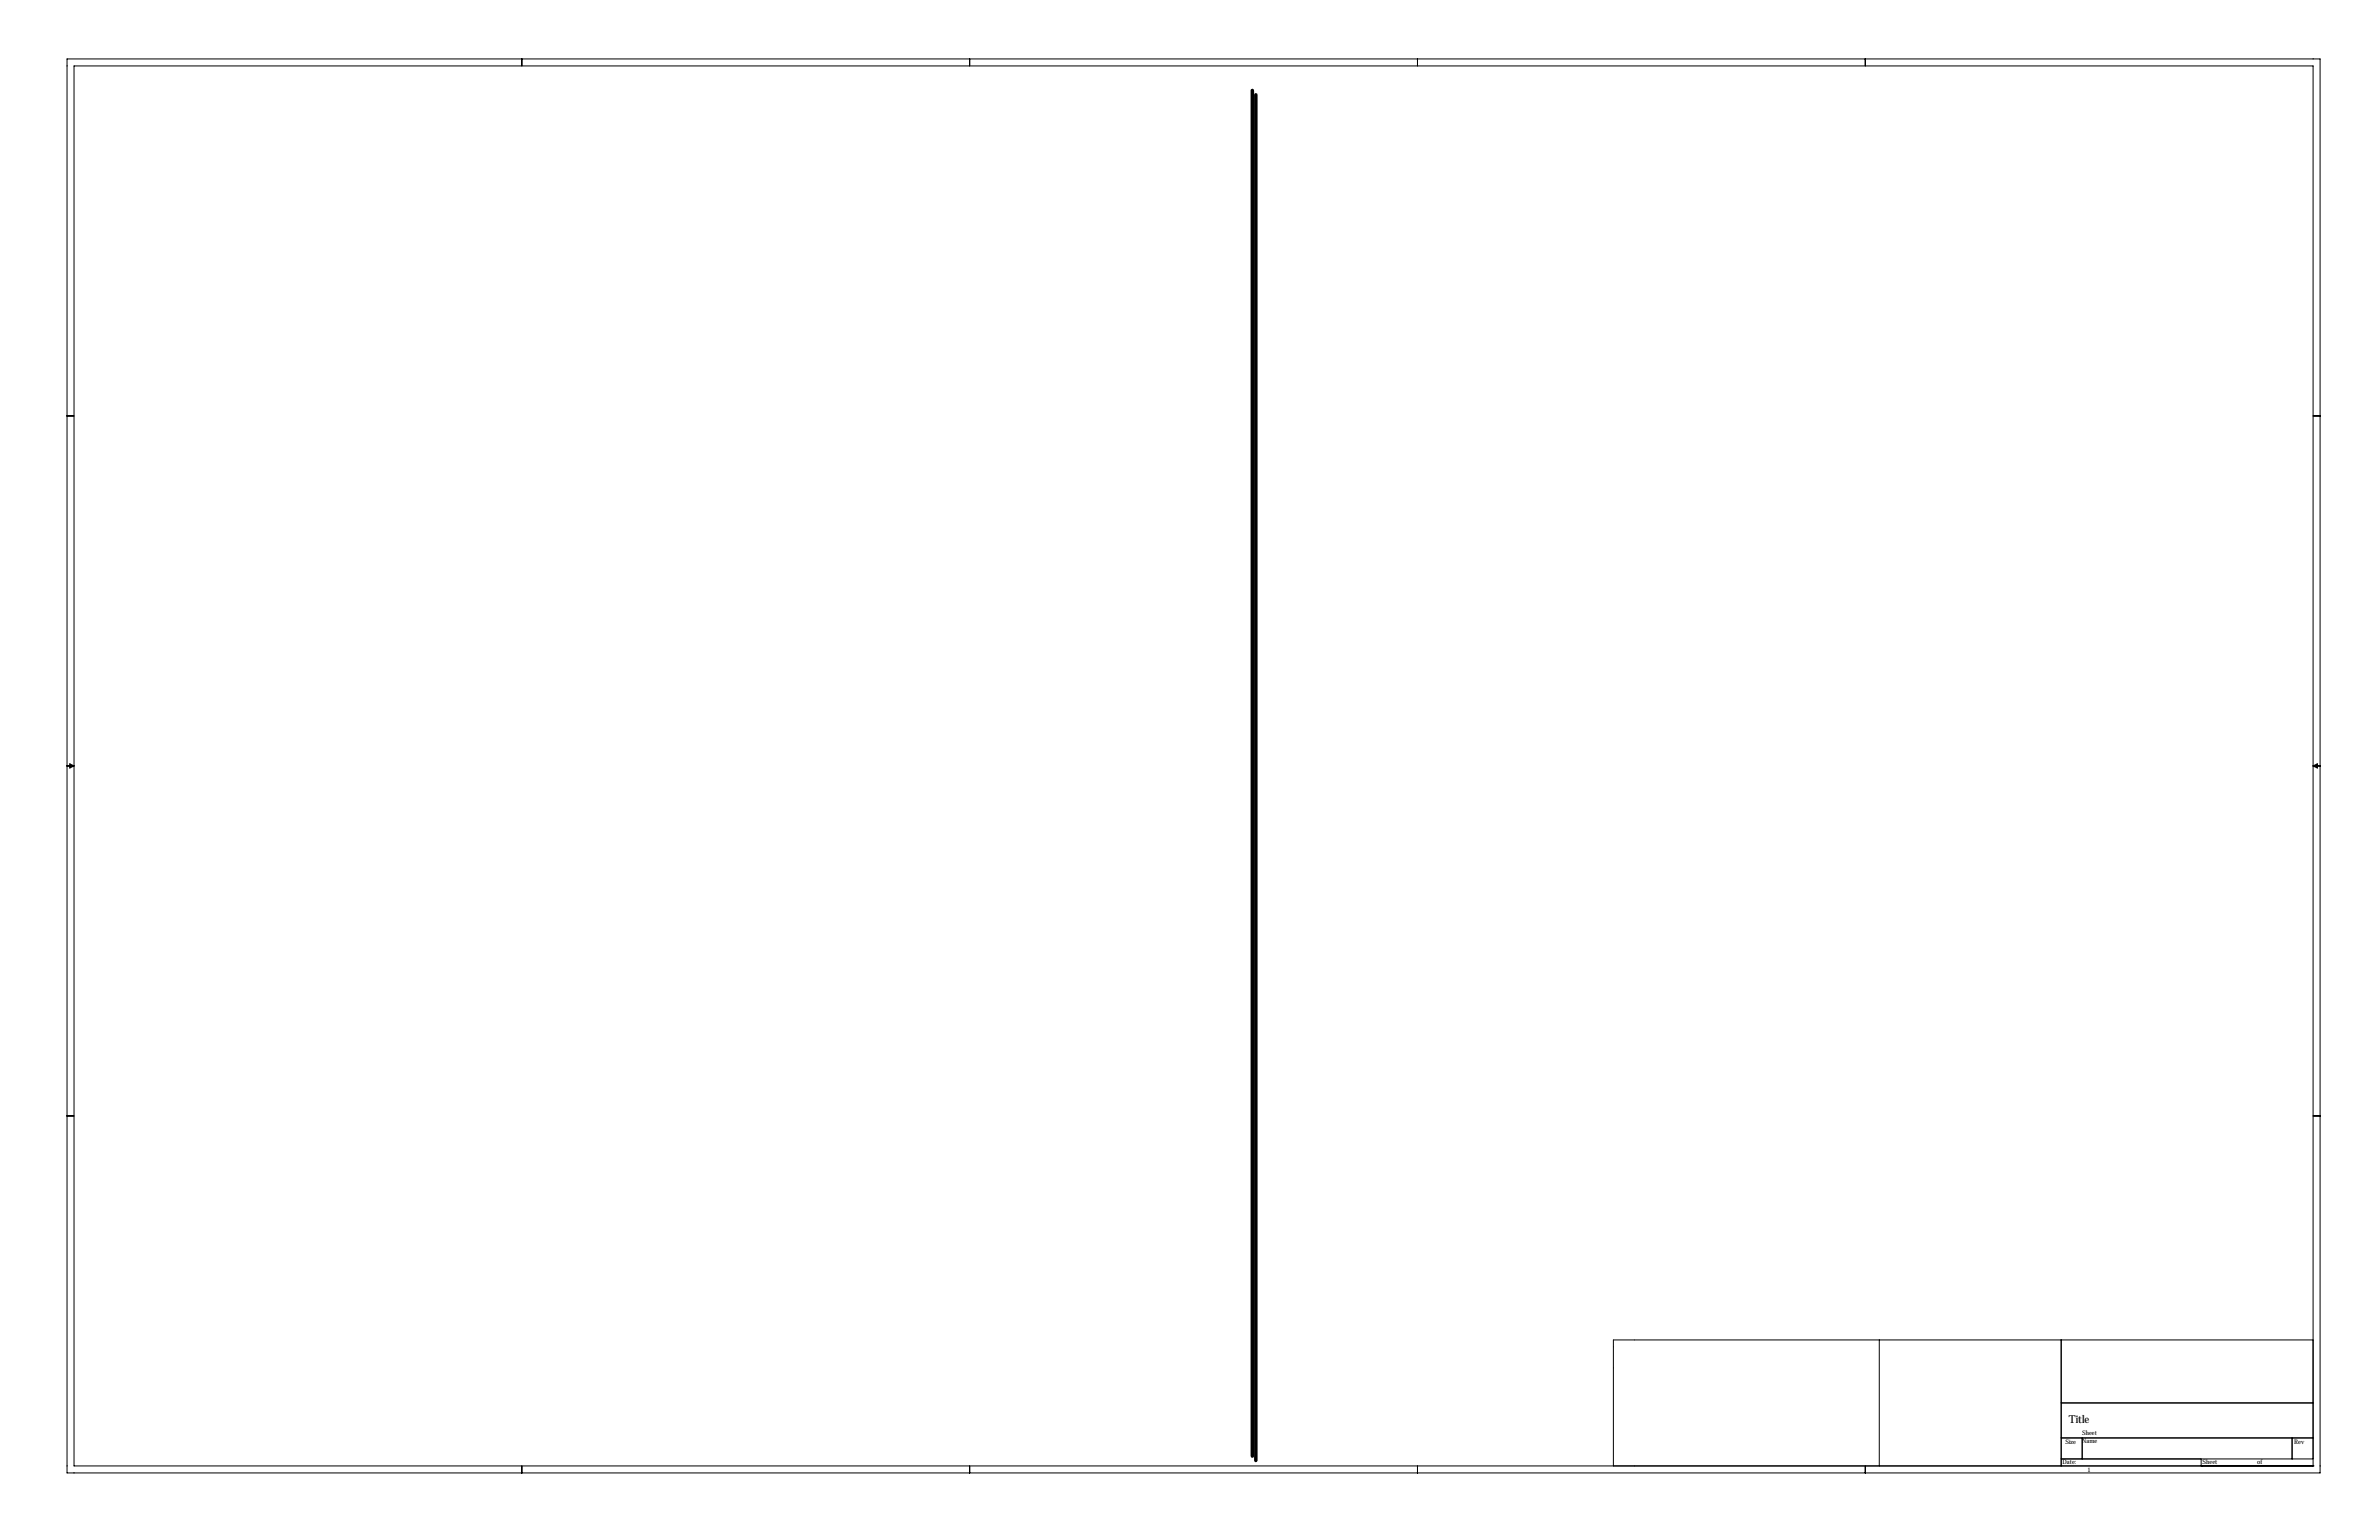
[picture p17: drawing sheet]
<svg xmlns="http://www.w3.org/2000/svg" width="864mm" height="559mm" viewBox="0 0 864 559" stroke-linecap="round" stroke-linejoin="round" font-family="sans-serif">
<defs><g id="words">
<text font-size="4" x="751" y="516.2">Title</text>
<g font-size="2.3">
<text x="755.9" y="520.6">Sheet</text>
<text x="749.8" y="523.8">Size</text>
<text x="755.9" y="523.5">Name</text>
<text x="832.8" y="524.1">Rev</text>
<text x="748.7" y="531.2">Date:</text>
<text x="799.5" y="531.2">Sheet</text>
<text x="819.4" y="531.2">of</text>
<text x="757.8" y="534.1">1</text>
</g>
</g></defs>
<g fill="none" stroke="#000" stroke-width=".36">
<path d="M24.3 21.4h817.9v513.1h-817.9zM26.9 23.9h812.8v508h-812.8zM189.4 21.4v2.5M352 21.4v2.5M514.6 21.4v2.5M677.1 21.4v2.5M24.3 150.9h2.6M839.7 150.9h2.5M24.3 277.9h2.6M25.3 277.2l1.6 .7-1.6 .8zM839.7 277.9h2.5M839.7 277.9l1.5-.7v1.5z"/>
<path d="M24.3 404.9h2.6M839.7 404.9h2.5M682.2 486.2v45.7M748.2 486.2v45.7M839.7 486.2h-254v45.7M748.2 509.1h91.5M189.4 531.9v2.6M352 531.9v2.6M514.6 531.9v2.6M677.1 531.9v2.6M748.2 521.8h91.5M748.2 529.4h91.5"/>
<path d="M755.9 521.8v7.6M799 531.9h.1M799 529.4v2.5M832.1 521.8v7.6M839.7 531.9h.1"/>
</g>
<path d="M454.6 32.8v495.6M455.9 34.4v495.5" fill="none" stroke="#000" stroke-width="1.3"/>
<use href="#words"/>
</svg>
